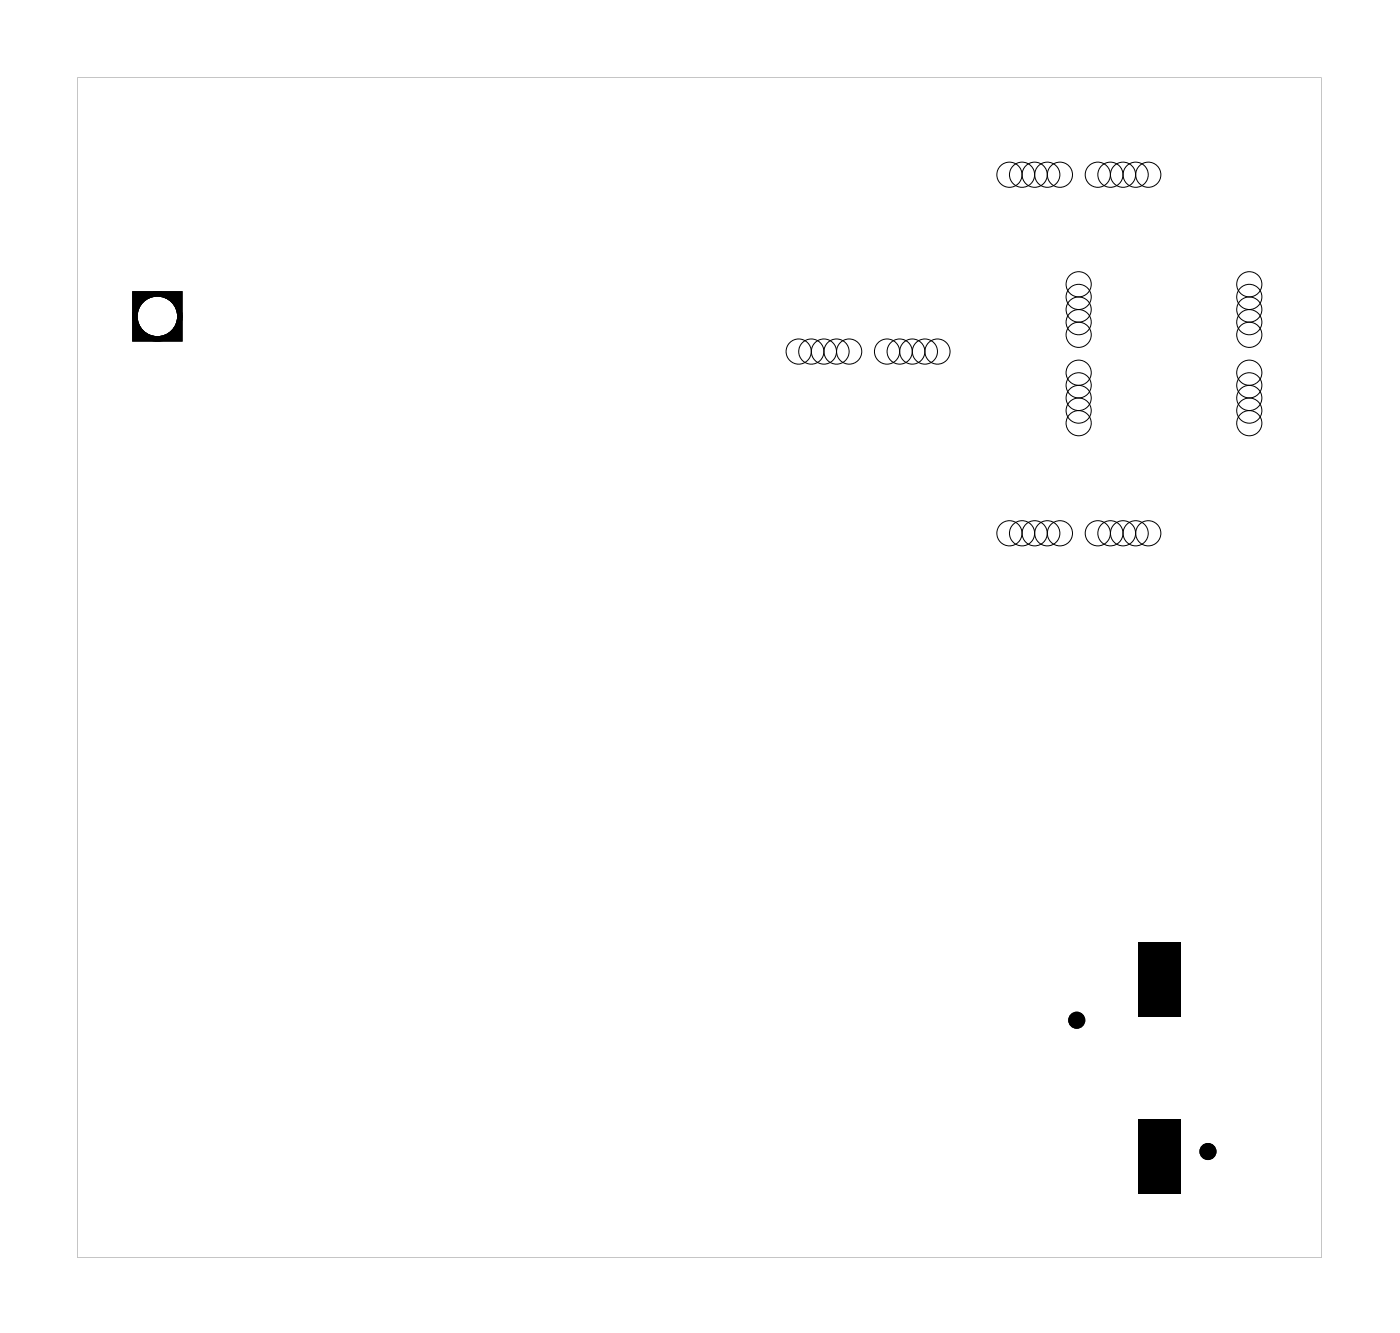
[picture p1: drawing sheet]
<svg xmlns="http://www.w3.org/2000/svg" width="66mm" height="62mm" viewBox="0 0 66 62" stroke-linecap="round" stroke-linejoin="round" font-family="sans-serif">
<g fill="#000">
<path d="M53.4 52.4h2v3.5h-2zM53.4 44.1h2v3.5h-2z"/>
<path d="M3.6 3.6h58.3v55.3h-58.3zM3.6 3.6v55.3h58.3v-55.3z"/>
<path d="M6.2 13.6h2.4v2.4h-2.4zM6.4 14.8a.95 .95 0 0 0 1.9 0 .95 .95 0 0 0-1.9 0z"/>
<path d="M6.2 13.6h2.4v2.4h-2.4zM6.4 14.8a.95 .95 0 0 0 1.9 0 .95 .95 0 0 0-1.9 0z"/>
</g>
<g fill="none" stroke="#000" stroke-width=".05">
<circle cx="37.4" cy="16.5" r=".59"/>
<circle cx="38" cy="16.5" r=".59"/>
<circle cx="38.6" cy="16.5" r=".59"/>
<circle cx="39.2" cy="16.5" r=".59"/>
<circle cx="39.8" cy="16.5" r=".59"/>
<circle cx="41.6" cy="16.5" r=".59"/>
<circle cx="42.2" cy="16.5" r=".59"/>
<circle cx="42.8" cy="16.5" r=".59"/>
<circle cx="43.3" cy="16.5" r=".59"/>
<circle cx="43.9" cy="16.5" r=".59"/>
<circle cx="47.3" cy="8.2" r=".59"/>
<circle cx="47.9" cy="8.2" r=".59"/>
<circle cx="48.5" cy="8.2" r=".59"/>
<circle cx="49.1" cy="8.2" r=".59"/>
<circle cx="49.7" cy="8.2" r=".59"/>
<circle cx="50.6" cy="18.1" r=".59"/>
<circle cx="50.6" cy="15.7" r=".59"/>
<circle cx="50.6" cy="13.3" r=".59"/>
<circle cx="50.6" cy="13.9" r=".59"/>
<circle cx="50.6" cy="17.5" r=".59"/>
<circle cx="50.6" cy="19.8" r=".59"/>
<circle cx="50.6" cy="18.6" r=".59"/>
<circle cx="50.6" cy="15.1" r=".59"/>
<circle cx="50.6" cy="19.2" r=".59"/>
<circle cx="50.6" cy="14.5" r=".59"/>
<circle cx="51.5" cy="8.2" r=".59"/>
<circle cx="52" cy="8.2" r=".59"/>
<circle cx="52.6" cy="8.2" r=".59"/>
<circle cx="53.2" cy="8.2" r=".59"/>
<circle cx="53.8" cy="8.2" r=".59"/>
<circle cx="58.6" cy="17.5" r=".59"/>
<circle cx="58.6" cy="18.1" r=".59"/>
<circle cx="58.6" cy="13.9" r=".59"/>
<circle cx="58.6" cy="13.3" r=".59"/>
<circle cx="58.6" cy="15.7" r=".59"/>
<circle cx="58.6" cy="18.6" r=".59"/>
<circle cx="58.6" cy="19.8" r=".59"/>
<circle cx="58.6" cy="15.1" r=".59"/>
<circle cx="58.6" cy="19.2" r=".59"/>
<circle cx="58.6" cy="14.5" r=".59"/>
<circle cx="47.3" cy="25" r=".59"/>
<circle cx="47.9" cy="25" r=".59"/>
<circle cx="48.5" cy="25" r=".59"/>
<circle cx="49.1" cy="25" r=".59"/>
<circle cx="49.7" cy="25" r=".59"/>
<circle cx="51.5" cy="25" r=".59"/>
<circle cx="52" cy="25" r=".59"/>
<circle cx="52.6" cy="25" r=".59"/>
<circle cx="53.2" cy="25" r=".59"/>
<circle cx="53.8" cy="25" r=".59"/>
</g>
<circle cx="7.4" cy="14.8" r="1.05" fill="none" stroke="#000" stroke-width=".25"/>
<g fill="#000">
<circle cx="50.5" cy="47.8" r=".4"/>
<circle cx="56.6" cy="53.9" r=".4"/>
</g>
</svg>
